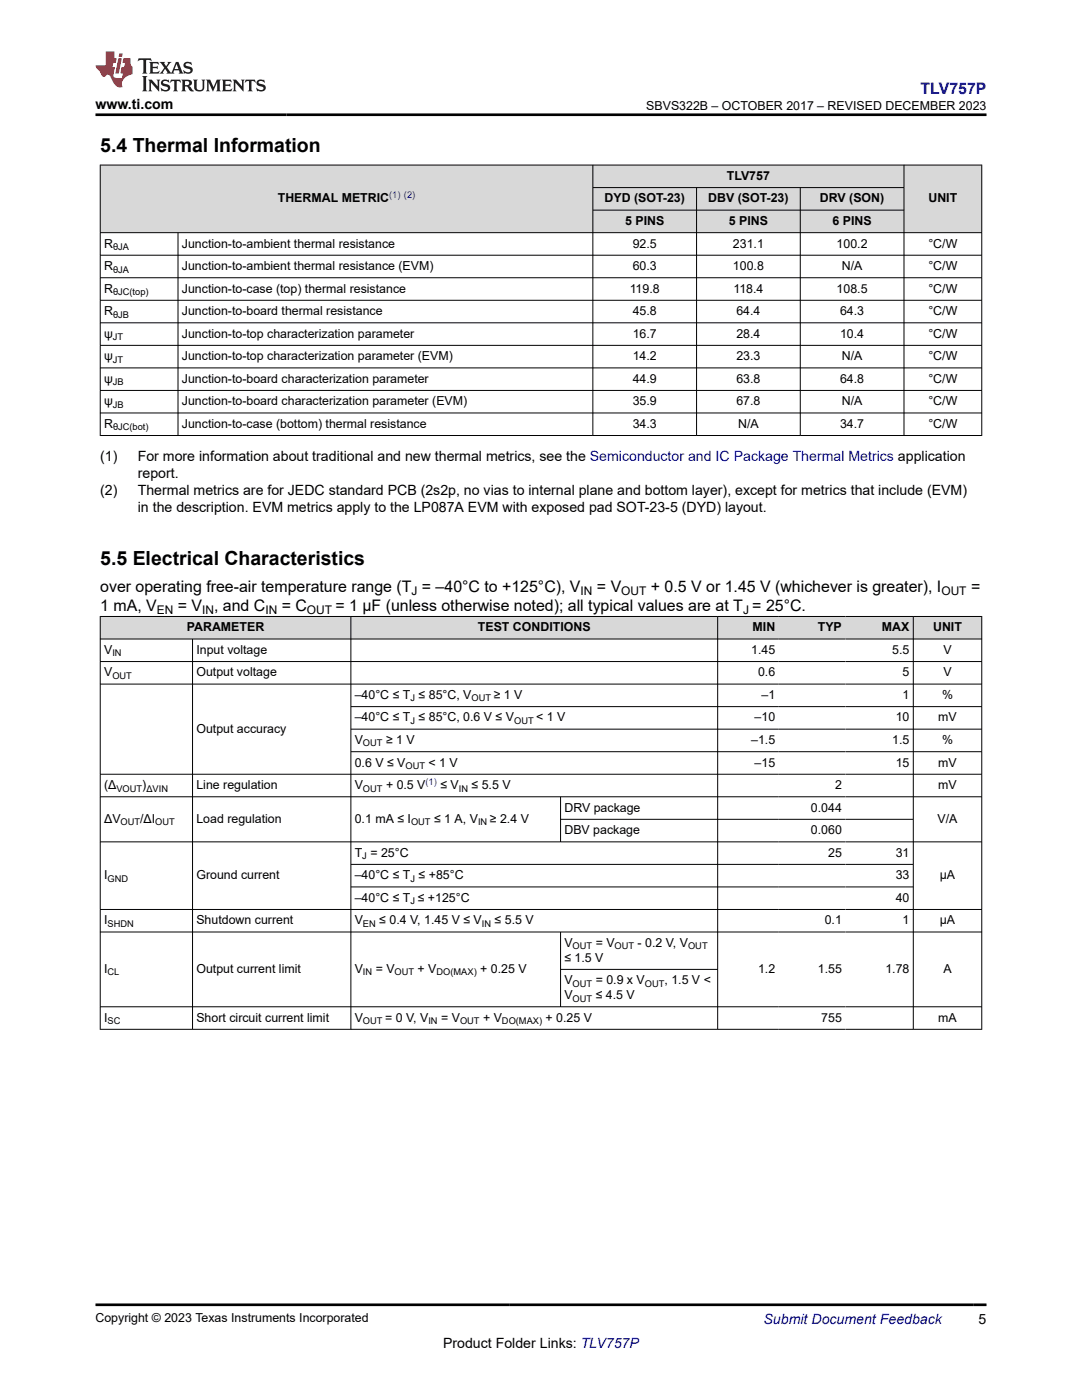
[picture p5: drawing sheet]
<svg xmlns="http://www.w3.org/2000/svg" width="216mm" height="279mm" viewBox="0 0 216 279" stroke-linecap="round" stroke-linejoin="round" font-family="sans-serif">
<defs><g id="words">
<g font-size="3.9">
<text x="20" y="30.3">5.4 Thermal Information</text>
<text x="20" y="112.7">5.5 Electrical Characteristics</text>
</g>
<text font-size="3.2" fill="#00f" x="183.7" y="18.7">TLV757P</text>
<g font-size="3.2">
<text x="20" y="118.2">over operating free-air temperature range (T = –40°C to +125°C), V</text>
<text x="119.1" y="118.2">= V</text>
<text x="129.9" y="118.2">+ 0.5 V or 1.45 V (whichever is greater), I</text>
<text x="193.8" y="118.2">=</text>
<text x="20" y="122">1 mA, V</text>
<text x="35.5" y="122">= V</text>
<text x="42.7" y="122">, and C</text>
<text x="56.2" y="122">= C</text>
<text x="66.9" y="122">= 1 µF (unless otherwise noted); all typical values are at T = 25°C.</text>
</g>
<g font-size="2.8">
<text x="19" y="21.8">www.ti.com</text>
<text x="20" y="92.1">(1)</text>
<text x="27.5" y="95.5">report.</text>
<text x="27.5" y="92.1">For more information about traditional and new thermal metrics, see the Semiconductor and IC Package Thermal Metrics application</text>
<text x="20" y="98.8">(2)</text>
<text x="27.5" y="98.8">Thermal metrics are for JEDC standard PCB (2s2p, no vias to internal plane and bottom layer), except for metrics that include (EVM)</text>
<text x="27.5" y="102.2">in the description. EVM metrics apply to the LP087A EVM with exposed pad SOT-23-5 (DYD) layout.</text>
<text x="88.4" y="269">Product Folder Links: TLV757P</text>
<text x="195.3" y="264.2">5</text>
</g>
<text font-size="2.8" fill="#00f" x="152.4" y="264.2">Submit Document Feedback</text>
<g font-size="2.5">
<text x="129" y="21.9">SBVS322B – OCTOBER 2017 – REVISED DECEMBER 2023</text>
<text x="145" y="35.9">TLV757</text>
<text x="55.4" y="40.4">THERMAL METRIC</text>
<text x="120.6" y="40.4">DYD (SOT-23)</text>
<text x="141.3" y="40.4">DBV (SOT-23)</text>
<text x="163.6" y="40.4">DRV (SON)</text>
<text x="185.3" y="40.4">UNIT</text>
<text x="124.7" y="44.9">5 PINS</text>
<text x="145.4" y="44.9">5 PINS</text>
<text x="166.1" y="44.9">6 PINS</text>
<text x="20.8" y="49.4">R</text>
<text x="20.8" y="53.9">R</text>
<text x="36.3" y="49.4">Junction-to-ambient thermal resistance</text>
<text x="36.3" y="53.9">Junction-to-ambient thermal resistance (EVM)</text>
<text x="126.2" y="49.4">92.5</text>
<text x="126.2" y="53.9">60.3</text>
<text x="146.2" y="49.4">231.1</text>
<text x="146.2" y="53.9">100.8</text>
<text x="166.9" y="49.4">100.2</text>
<text x="168" y="53.9">N/A</text>
<text x="185.2" y="49.4">°C/W</text>
<text x="185.2" y="53.9">°C/W</text>
<text x="20.8" y="58.4">R</text>
<text x="36.3" y="58.4">Junction-to-case (top) thermal resistance</text>
<text x="125.6" y="58.4">119.8</text>
<text x="146.3" y="58.4">118.4</text>
<text x="166.9" y="58.4">108.5</text>
<text x="185.2" y="58.4">°C/W</text>
<text x="20.8" y="62.9">R</text>
<text x="36.3" y="62.9">Junction-to-board thermal resistance</text>
<text x="126.2" y="62.9">45.8</text>
<text x="146.9" y="62.9">64.4</text>
<text x="167.6" y="62.9">64.3</text>
<text x="185.2" y="62.9">°C/W</text>
<text x="20.8" y="67.4">ψ</text>
<text x="20.8" y="71.9">ψ</text>
<text x="36.3" y="67.4">Junction-to-top characterization parameter</text>
<text x="36.3" y="71.9">Junction-to-top characterization parameter (EVM)</text>
<text x="126.2" y="67.4">16.7</text>
<text x="126.2" y="71.9">14.2</text>
<text x="146.9" y="67.4">28.4</text>
<text x="146.9" y="71.9">23.3</text>
<text x="167.6" y="67.4">10.4</text>
<text x="168" y="71.9">N/A</text>
<text x="185.2" y="67.4">°C/W</text>
<text x="185.2" y="71.9">°C/W</text>
<text x="20.8" y="76.4">ψ</text>
<text x="36.3" y="76.4">Junction-to-board characterization parameter</text>
<text x="126.2" y="76.4">44.9</text>
<text x="146.9" y="76.4">63.8</text>
<text x="167.6" y="76.4">64.8</text>
<text x="185.2" y="76.4">°C/W</text>
<text x="20.8" y="80.9">ψ</text>
<text x="36.3" y="80.9">Junction-to-board characterization parameter (EVM)</text>
<text x="126.2" y="80.9">35.9</text>
<text x="146.9" y="80.9">67.8</text>
<text x="168" y="80.9">N/A</text>
<text x="185.2" y="80.9">°C/W</text>
<text x="20.8" y="85.4">R</text>
<text x="36.3" y="85.4">Junction-to-case (bottom) thermal resistance</text>
<text x="126.2" y="85.4">34.3</text>
<text x="147.3" y="85.4">N/A</text>
<text x="167.6" y="85.4">34.7</text>
<text x="185.2" y="85.4">°C/W</text>
<text x="37.3" y="126">PARAMETER</text>
<text x="95.4" y="126">TEST CONDITIONS</text>
<text x="150.2" y="126">MIN</text>
<text x="163.2" y="126">TYP</text>
<text x="176" y="126">MAX</text>
<text x="186.2" y="126">UNIT</text>
<text x="20.8" y="130.5">V</text>
<text x="39.2" y="130.5">Input voltage</text>
<text x="149.9" y="130.5">1.45</text>
<text x="178" y="130.5">5.5</text>
<text x="188.2" y="130.5">V</text>
<text x="20.8" y="135">V</text>
<text x="39.2" y="135">Output voltage</text>
<text x="151.3" y="135">0.6</text>
<text x="180.1" y="135">5</text>
<text x="188.2" y="135">V</text>
<text x="70.8" y="139.5">–40°C ≤ T ≤ 85°C, V</text>
<text x="70.8" y="144">–40°C ≤ T ≤ 85°C, 0.6 V ≤ V</text>
<text x="98.5" y="139.5">≥ 1 V</text>
<text x="107" y="144">&lt; 1 V</text>
<text x="150.6" y="144">–10</text>
<text x="151.9" y="139.5">–1</text>
<text x="178.7" y="144">10</text>
<text x="180.1" y="139.5">1</text>
<text x="187.2" y="144">mV</text>
<text x="188" y="139.5">%</text>
<text x="39.2" y="146.2">Output accuracy</text>
<text x="70.8" y="148.5">V</text>
<text x="77" y="148.5">≥ 1 V</text>
<text x="149.9" y="148.5">–1.5</text>
<text x="178" y="148.5">1.5</text>
<text x="188" y="148.5">%</text>
<text x="70.8" y="153">0.6 V ≤ V</text>
<text x="85.5" y="153">&lt; 1 V</text>
<text x="150.6" y="153">–15</text>
<text x="178.7" y="153">15</text>
<text x="187.2" y="153">mV</text>
<text x="20.8" y="157.5">(Δ</text>
<text x="28.4" y="157.5">)</text>
<text x="39.2" y="157.5">Line regulation</text>
<text x="70.8" y="157.5">V</text>
<text x="77" y="157.5">+ 0.5 V</text>
<text x="87.9" y="157.5">≤ V</text>
<text x="94.1" y="157.5">≤ 5.5 V</text>
<text x="112.6" y="162">DRV package</text>
<text x="161.8" y="162">0.044</text>
<text x="166.6" y="157.5">2</text>
<text x="187.2" y="157.5">mV</text>
<text x="20.8" y="164.2">ΔV</text>
<text x="28" y="164.2">/ΔI</text>
<text x="39.2" y="164.2">Load regulation</text>
<text x="70.8" y="164.2">0.1 mA ≤ I</text>
<text x="86.6" y="164.2">≤ 1 A, V</text>
<text x="97.7" y="164.2">≥ 2.4 V</text>
<text x="112.6" y="166.5">DBV package</text>
<text x="161.8" y="166.5">0.060</text>
<text x="187.1" y="164.2">V/A</text>
<text x="70.8" y="171">T = 25°C</text>
<text x="165.2" y="171">25</text>
<text x="178.7" y="171">31</text>
<text x="20.8" y="175.5">I</text>
<text x="39.2" y="175.5">Ground current</text>
<text x="70.8" y="175.5">–40°C ≤ T ≤ +85°C</text>
<text x="70.8" y="180">–40°C ≤ T ≤ +125°C</text>
<text x="178.7" y="175.5">33</text>
<text x="178.7" y="180">40</text>
<text x="187.5" y="175.5">µA</text>
<text x="20.8" y="184.5">I</text>
<text x="39.2" y="184.5">Shutdown current</text>
<text x="70.8" y="184.5">V</text>
<text x="75.7" y="184.5">≤ 0.4 V, 1.45 V ≤ V</text>
<text x="98.7" y="184.5">≤ 5.5 V</text>
<text x="164.6" y="184.5">0.1</text>
<text x="180.1" y="184.5">1</text>
<text x="187.5" y="184.5">µA</text>
<text x="112.6" y="191.9">≤ 1.5 V</text>
<text x="112.6" y="189">V</text>
<text x="118.9" y="189">= V</text>
<text x="127.2" y="189">- 0.2 V, V</text>
<text x="20.8" y="194.2">I</text>
<text x="39.2" y="194.2">Output current limit</text>
<text x="70.8" y="194.2">V</text>
<text x="75" y="194.2">= V</text>
<text x="83.3" y="194.2">+ V</text>
<text x="95.8" y="194.2">+ 0.25 V</text>
<text x="112.6" y="196.4">V</text>
<text x="118.9" y="196.4">= 0.9 x V</text>
<text x="132.6" y="196.4">, 1.5 V &lt;</text>
<text x="151.3" y="194.2">1.2</text>
<text x="163.2" y="194.2">1.55</text>
<text x="176.7" y="194.2">1.78</text>
<text x="188.2" y="194.2">A</text>
<text x="20.8" y="203.9">I</text>
<text x="39.2" y="203.9">Short circuit current limit</text>
<text x="70.8" y="203.9">V</text>
<text x="76.9" y="203.9">= 0 V, V</text>
<text x="88" y="203.9">= V</text>
<text x="96.4" y="203.9">+ V</text>
<text x="108.9" y="203.9">+ 0.25 V</text>
<text x="112.6" y="199.4">V</text>
<text x="118.9" y="199.4">≤ 4.5 V</text>
<text x="163.9" y="203.9">755</text>
<text x="187.2" y="203.9">mA</text>
<text x="19" y="263.9">Copyright © 2023 Texas Instruments Incorporated</text>
</g>
<g font-size="2.4">
<text x="82.1" y="118.8">J</text>
<text x="115.9" y="118.8">IN</text>
<text x="124" y="118.8">OUT</text>
<text x="187.8" y="118.8">OUT</text>
<text x="31.3" y="122.6">EN</text>
<text x="40.3" y="122.6">IN</text>
<text x="53" y="122.6">IN</text>
<text x="61.2" y="122.6">OUT</text>
<text x="148.3" y="122.6">J</text>
</g>
<g font-size="1.9" fill="#00f">
<text x="77.7" y="39.6">(1) (2)</text>
<text x="84.9" y="156.7">(1)</text>
</g>
<g font-size="1.9">
<text x="22.6" y="49.9">θJA</text>
<text x="22.6" y="54.4">θJA</text>
<text x="22.6" y="58.9">θJC(top)</text>
<text x="22.6" y="63.4">θJB</text>
<text x="22.5" y="67.9">JT</text>
<text x="22.5" y="72.4">JT</text>
<text x="22.5" y="76.9">JB</text>
<text x="22.5" y="81.4">JB</text>
<text x="22.6" y="85.9">θJC(bot)</text>
<text x="22.4" y="131">IN</text>
<text x="22.4" y="135.5">OUT</text>
<text x="81.9" y="140">J</text>
<text x="94.1" y="140">OUT</text>
<text x="72.4" y="149">OUT</text>
<text x="81.9" y="144.5">J</text>
<text x="102.6" y="144.5">OUT</text>
<text x="80.9" y="153.5">OUT</text>
<text x="23.2" y="158">VOUT ΔVIN</text>
<text x="72.4" y="158">OUT</text>
<text x="91.6" y="158">IN</text>
<text x="24.1" y="164.7">OUT</text>
<text x="31" y="164.7">OUT</text>
<text x="82" y="164.7">OUT</text>
<text x="95.4" y="164.7">IN</text>
<text x="72.3" y="171.5">J</text>
<text x="21.5" y="176">GND</text>
<text x="81.9" y="176">J</text>
<text x="21.5" y="185">SHDN</text>
<text x="72.4" y="185">EN</text>
<text x="81.9" y="180.5">J</text>
<text x="96.2" y="185">IN</text>
<text x="114.3" y="189.5">OUT</text>
<text x="122.6" y="189.5">OUT</text>
<text x="137.3" y="189.5">OUT</text>
<text x="21.5" y="194.7">CL</text>
<text x="72.4" y="194.7">IN</text>
<text x="78.7" y="194.7">OUT</text>
<text x="87.1" y="194.7">DO(MAX)</text>
<text x="114.3" y="196.9">OUT</text>
<text x="128.7" y="196.9">OUT</text>
<text x="114.3" y="199.9">OUT</text>
<text x="21.5" y="204.4">SC</text>
<text x="72.4" y="204.4">OUT</text>
<text x="85.5" y="204.4">IN</text>
<text x="91.8" y="204.4">OUT</text>
<text x="100.2" y="204.4">DO(MAX)</text>
</g>
</g></defs>
<g fill="#d8d8d8">
<path d="M20 32.9h175.9v4.5h-175.9z" fill-rule="evenodd"/>
<path d="M20.1 33h98.1v13.4h-98.1z" fill-rule="evenodd"/>
<path d="M118.4 33h61.9v4.4h-61.9z" fill-rule="evenodd"/>
<path d="M180.4 33h15.4v13.4h-15.4z" fill-rule="evenodd"/>
<path d="M118.4 37.5h20.5v4.4h-20.5z" fill-rule="evenodd"/>
<path d="M139.1 37.5h20.5v4.4h-20.5z" fill-rule="evenodd"/>
<path d="M159.7 37.5h20.6v4.4h-20.6z" fill-rule="evenodd"/>
<path d="M118.4 42h20.5v4.4h-20.5z" fill-rule="evenodd"/>
<path d="M139.1 42h20.5v4.4h-20.5z" fill-rule="evenodd"/>
<path d="M159.7 42h20.6v4.4h-20.6z" fill-rule="evenodd"/>
</g>
<g fill="none" stroke="#000" stroke-width=".2">
<path d="M19.9 32.9h176.1M20 32.9v54.1M118.3 32.9v54.1M118.3 37.4h62.1M139 37.4v49.6M159.7 37.4v49.6M180.4 32.9v54.1M195.9 32.9v54.1M19.9 46.4h176.1M19.9 50.9h176.1M19.9 55.4h176.1M19.9 59.9h176.1"/>
<path d="M35.5 46.4v40.6M118.3 41.9h62.1M19.9 64.4h176.1M19.9 68.9h176.1M19.9 73.4h176.1M19.9 77.9h176.1M19.9 82.4h176.1M19.9 86.9h176.1"/>
</g>
<g fill="#d8d8d8">
<path d="M20 123h175.9v4.5h-175.9z" fill-rule="evenodd"/>
<path d="M20.1 123.1h49.9v4.4h-49.9z" fill-rule="evenodd"/>
<path d="M70.1 123.1h73v4.4h-73z" fill-rule="evenodd"/>
<path d="M143.3 123.1h12.1v4.4h-12.1z" fill-rule="evenodd"/>
<path d="M155.4 123.1h13.3v4.4h-13.3z" fill-rule="evenodd"/>
<path d="M168.7 123.1h13.5v4.4h-13.5z" fill-rule="evenodd"/>
<path d="M182.3 123.1h13.5v4.4h-13.5z" fill-rule="evenodd"/>
</g>
<g fill="none" stroke="#000" stroke-width=".2">
<path d="M19.9 123h176.1M19.9 127.5h176.1M19.9 132h176.1M19.9 136.5h176.1M20 123v82.5M38.4 127.5v78M70 123v82.5M143.2 123v82.5M182.2 123v82.5M195.9 123v82.5M19.9 154.5h176.1M19.9 159h176.1"/>
<path d="M70 141h126M70 145.5h126M70 150h126M111.9 159v9.1M19.9 168h176.1M70 172.5h112.3M70 177h112.3M111.9 163.5h70.4M19.9 181.5h176.1M19.9 186h176.1M111.9 186v15M111.9 193.5h31.4"/>
<path d="M19.9 200.9h176.1M19.9 205.4h176.1"/>
</g>
<path d="M27.7 11.6l-.2 .6 .5-.2h.6v.1v2.2l-.2 .4h1l-.2-.4v-2.2v-.1h.5l.5 .2-.1-.6zM29.8 12.4l.2 .3v1.6l-.2 .4h1.9l.1-.6a1.08 1.08 0 0 1-1.3 .2v-.7h.6l.4 .2v-.7l-.4 .2h-.6v-.5l.2-.2a1 1 0 0 1 1 .3l-.1-.5zM31.8 12.4l1 1.1-1 1.2h.9l-.2-.2 .4-.8 .5 .8-.2 .2h1.6l-.2-.2 .1-.5h1l.1 .5-.1 .2h.9l-.2-.4-.8-1.9h-.5l-1 2.1-.8-1.1 .9-1h-.8l.2 .2-.5 .6-.3-.6 .1-.2zM35.2 12.8l.4 1h-.8zM36.8 12.5a.65 .65 0 0 0-.2 .7 .65 .65 0 0 0 .6 .5l.7 .1 .1 .3a.79 .79 0 0 1-.7 .4 .79 .79 0 0 1-.7-.5l.1 .7 .2-.1a.93 .93 0 0 0 1.1 0 .93 .93 0 0 0 .4-.9 1.46 1.46 0 0 0-1.2-.6l-.1-.3a1.09 1.09 0 0 1 1.2 .2l-.2-.6-.1 .1-.6-.2zM28.4 15.2l.2 .4v2.2l-.2 .4h1l-.2-.4v-2.2l.2-.4zM29.6 15.9l.2 .4v1.5l-.2 .4h.8l-.3-.4v-1.3l1.7 1.8v-2l.2-.4h-.8l.2 .2 .1 1.1-1.2-1.3zM32.3 16a.65 .65 0 0 0-.2 .8 .65 .65 0 0 0 .7 .4l.6 .2 .1 .2a.79 .79 0 0 1-.7 .4 .79 .79 0 0 1-.7-.5l.1 .7 .2-.1a.93 .93 0 0 0 1.1 .1 .93 .93 0 0 0 .4-1 1.46 1.46 0 0 0-1.2-.5l-.1-.4a1.09 1.09 0 0 1 1.2 .2l-.2-.6-.1 .1-.6-.1zM34.1 15.9l-.1 .6a.63 .63 0 0 1 .7-.3l.1 1.6-.3 .4h1l-.2-.4v-1.6a.66 .66 0 0 1 .8 .3l-.1-.6zM36.2 15.9l.2 .4v1.5l-.2 .4h.9l-.2-.2v-.7h.5l.1 .2a.79 .79 0 0 0 1.2 .6l-1-.9a.61 .61 0 0 0 .6-.6 .61 .61 0 0 0-.5-.7zM36.9 16.2h.2a.47 .47 0 0 1 .5 .1 .47 .47 0 0 1 .1 .5l-.2 .1-.6 .1zM38.5 15.9l.2 .2a2.27 2.27 0 0 0 .4 2 1.04 1.04 0 0 0 1.7-.7v-1.3l.2-.2h-.8l.2 .4v1.1a.6 .6 0 0 1-.6 .6 .6 .6 0 0 1-.6-.6v-1.1l.3-.4zM41.1 15.9l.2 .4v1.5l-.2 .4h.7l-.2-.4v-1.4l.9 1.9 .8-1.9v1.4l-.2 .4h1l-.3-.4v-1.5l.3-.4h-.8l-.7 1.5-.7-1.5zM44.3 15.9l.2 .4v1.5l-.2 .4h1.9l.1-.6a1.09 1.09 0 0 1-1.3 .2v-.7h.6l.4 .2v-.6l-.4 .2h-.6v-.6l.2-.1a1.01 1.01 0 0 1 1 .3l-.1-.6zM46.4 15.9l.3 .4v1.5l-.3 .4h.8l-.2-.4v-1.3l1.6 1.8v-2l.2-.4h-.7l.2 .2v1.1l-1.2-1.3zM49 15.9l-.1 .6a.63 .63 0 0 1 .8-.3v1.6l-.3 .4h1l-.2-.4v-1.6a.66 .66 0 0 1 .8 .3l-.1-.6zM51.4 16a.65 .65 0 0 0-.2 .8 .65 .65 0 0 0 .6 .4l.6 .2 .2 .2a.79 .79 0 0 1-.8 .4 .79 .79 0 0 1-.6-.5l.1 .7 .2-.1a.93 .93 0 0 0 1 .1 .93 .93 0 0 0 .5-1 1.46 1.46 0 0 0-1.3-.5l-.1-.4a1.09 1.09 0 0 1 1.3 .2l-.2-.6-.2 .1-.5-.1z" fill="#231f20"/>
<path d="M21.1 10.3v2.7h-2.1l.1 .4 .9 1a.95 .95 0 0 0 .9 .9 .59 .59 0 0 1 .6-.4 .59 .59 0 0 1 .5 .3l.4 .8a1.59 1.59 0 0 0 2.1 1.4 1.61 1.61 0 0 1 1-2.3l1-.3-.1-1.5a1.59 1.59 0 0 1-.4-1.7h-1.4l-.2 .9h.5l-.1 .9h-.5l-.2 .9v.3l.4 .1-.2 .9h-.6a.73 .73 0 0 1-1.1-.7l.3-1.5h-.5l.2-.9h.5l.2-.9h-.5v-1.3zM23.6 11.6l-.6 3.1h.7l.6-3.1zM23.8 10.7l-.1 .6h.7l.1-.6z" fill="#ed1c24"/>
<path d="M19 22.9h177.8M19 260.4h177.8" fill="none" stroke="#000" stroke-width=".53"/>
<use href="#words"/>
</svg>
